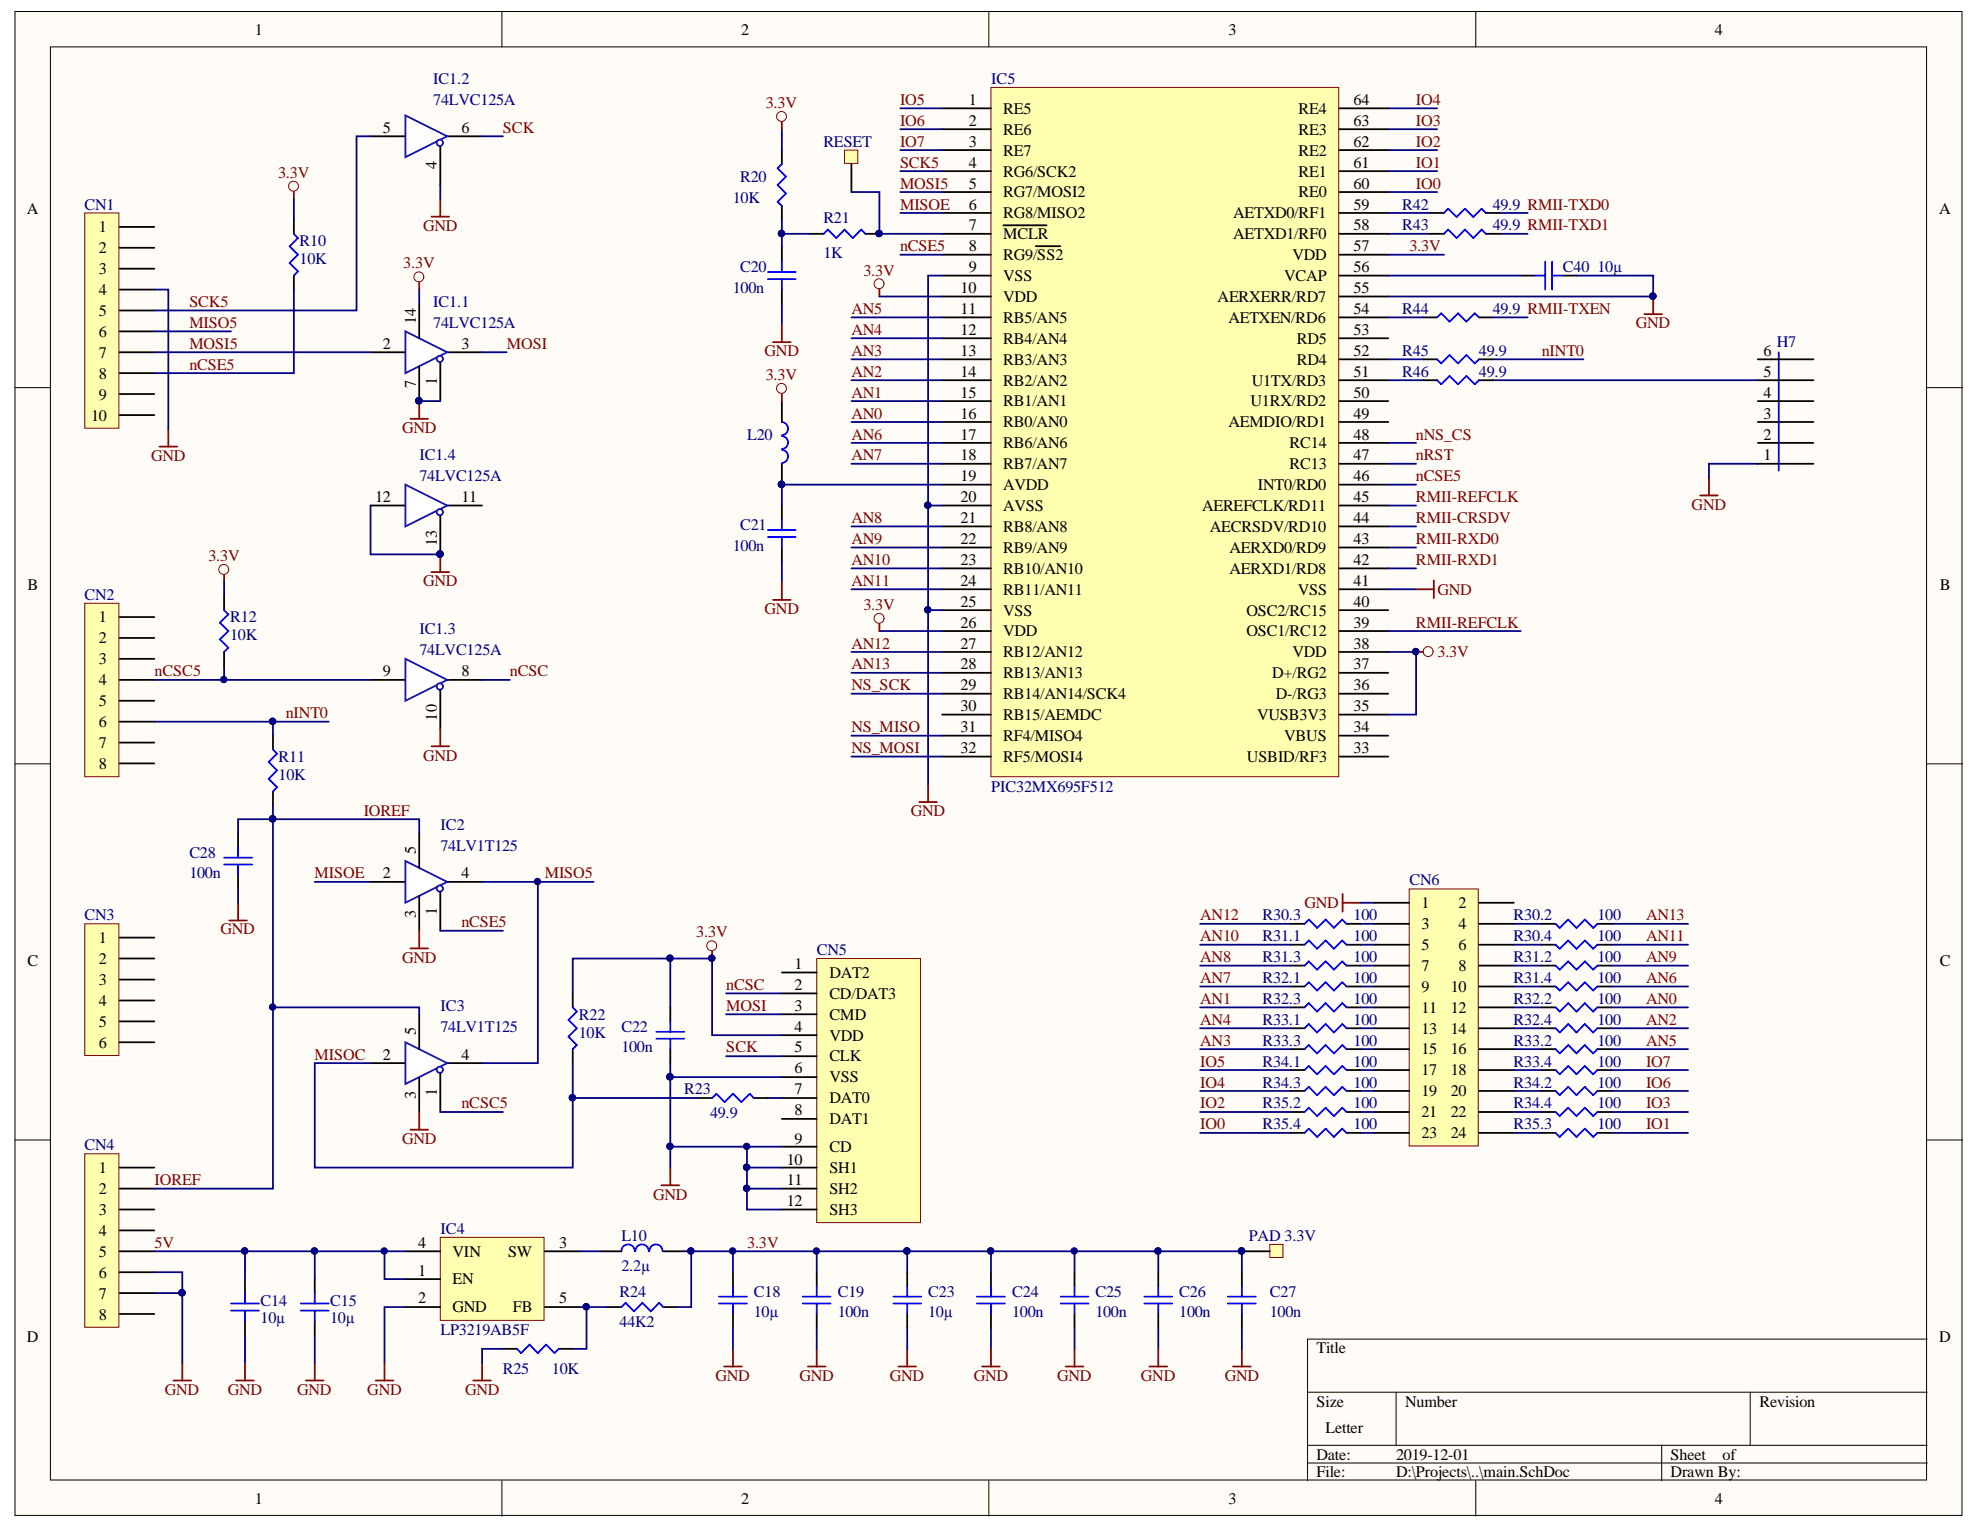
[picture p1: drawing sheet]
<svg xmlns="http://www.w3.org/2000/svg" width="279mm" height="216mm" viewBox="0 0 279 216" stroke-linecap="round" stroke-linejoin="round" font-family="sans-serif">
<defs><g id="words">
<g font-size="2.3">
<text x="35.9" y="4.9">1</text>
<text x="104.6" y="4.9">2</text>
<text x="173.3" y="4.9">3</text>
<text x="242" y="4.9">4</text>
<text x="136.7" y="14.8">1</text>
<text x="136.7" y="17.8">2</text>
<text x="141.5" y="16.1">RE5</text>
<text x="183.2" y="16.1">RE4</text>
<text x="191" y="17.8">63</text>
<text x="191" y="14.8">64</text>
<text x="54" y="18.8">5</text>
<text x="61.6" y="23.8" transform="rotate(-90 61.6 23.8)">4</text>
<text x="65.1" y="18.8">6</text>
<text x="136.7" y="20.7">3</text>
<text x="136.7" y="23.7">4</text>
<text x="141.5" y="19">RE6</text>
<text x="141.5" y="22">RE7</text>
<text x="183.2" y="22">RE2</text>
<text x="183.2" y="19">RE3</text>
<text x="191" y="23.7">61</text>
<text x="191" y="20.7">62</text>
<text x="136.7" y="26.6">5</text>
<text x="136.7" y="29.6">6</text>
<text x="141.5" y="24.9">RG6/SCK2</text>
<text x="141.5" y="27.8">RG7/MOSI2</text>
<text x="183.2" y="27.8">RE0</text>
<text x="183.2" y="24.9">RE1</text>
<text x="191" y="29.6">59</text>
<text x="191" y="26.6">60</text>
<text x="3.8" y="30.2">A</text>
<text x="14" y="32.8">1</text>
<text x="14" y="35.8">2</text>
<text x="136.7" y="32.5">7</text>
<text x="136.7" y="35.4">8</text>
<text x="141.5" y="30.8">RG8/MISO2</text>
<text x="141.5" y="33.7">MCLR</text>
<text x="174" y="33.7">AETXD1/RF0</text>
<text x="174" y="30.8">AETXD0/RF1</text>
<text x="191" y="35.4">57</text>
<text x="191" y="32.5">58</text>
<text x="273.6" y="30.2">A</text>
<text x="14" y="38.6">3</text>
<text x="14" y="41.6">4</text>
<text x="135.5" y="41.3">10</text>
<text x="136.7" y="38.4">9</text>
<text x="141.5" y="36.7">RG9/SS2</text>
<text x="141.5" y="39.6">VSS</text>
<text x="181.2" y="39.6">VCAP</text>
<text x="182.4" y="36.7">VDD</text>
<text x="191" y="41.3">55</text>
<text x="191" y="38.4">56</text>
<text x="14" y="44.6">5</text>
<text x="14" y="47.5">6</text>
<text x="58.7" y="45.7" transform="rotate(-90 58.7 45.7)">14</text>
<text x="135.5" y="44.3">11</text>
<text x="135.5" y="47.3">12</text>
<text x="141.5" y="42.6">VDD</text>
<text x="141.5" y="45.6">RB5/AN5</text>
<text x="171.8" y="42.6">AERXERR/RD7</text>
<text x="173.3" y="45.6">AETXEN/RD6</text>
<text x="191" y="47.3">53</text>
<text x="191" y="44.3">54</text>
<text x="14" y="50.5">7</text>
<text x="14" y="53.4">8</text>
<text x="54" y="49.2">2</text>
<text x="65.1" y="49.2">3</text>
<text x="135.5" y="50.2">13</text>
<text x="135.5" y="53.2">14</text>
<text x="141.5" y="48.5">RB4/AN4</text>
<text x="141.5" y="51.5">RB3/AN3</text>
<text x="183" y="51.5">RD4</text>
<text x="183" y="48.5">RD5</text>
<text x="191" y="53.2">51</text>
<text x="191" y="50.2">52</text>
<text x="248.9" y="53.2">5</text>
<text x="248.9" y="50.2">6</text>
<text x="12.9" y="59.3">10</text>
<text x="14" y="56.4">9</text>
<text x="58.7" y="54.8" transform="rotate(-90 58.7 54.8)">7</text>
<text x="61.6" y="54.3" transform="rotate(-90 61.6 54.3)">1</text>
<text x="135.5" y="56.1">15</text>
<text x="135.5" y="59.1">16</text>
<text x="141.5" y="54.4">RB2/AN2</text>
<text x="141.5" y="57.3">RB1/AN1</text>
<text x="176.5" y="57.3">U1RX/RD2</text>
<text x="176.6" y="54.4">U1TX/RD3</text>
<text x="191" y="59.1">49</text>
<text x="191" y="56.1">50</text>
<text x="248.9" y="59.1">3</text>
<text x="248.9" y="56.1">4</text>
<text x="135.5" y="62">17</text>
<text x="135.5" y="64.9">18</text>
<text x="141.5" y="60.3">RB0/AN0</text>
<text x="141.5" y="63.2">RB6/AN6</text>
<text x="173.3" y="60.3">AEMDIO/RD1</text>
<text x="182" y="63.2">RC14</text>
<text x="191" y="64.9">47</text>
<text x="191" y="62">48</text>
<text x="248.9" y="64.9">1</text>
<text x="248.9" y="62">2</text>
<text x="52.9" y="70.8">12</text>
<text x="65.1" y="70.8">11</text>
<text x="135.5" y="67.9">19</text>
<text x="135.5" y="70.8">20</text>
<text x="141.5" y="66.2">RB7/AN7</text>
<text x="141.5" y="69.1">AVDD</text>
<text x="177.5" y="69.1">INT0/RD0</text>
<text x="182" y="66.2">RC13</text>
<text x="191" y="70.8">45</text>
<text x="191" y="67.9">46</text>
<text x="61.6" y="77.1" transform="rotate(-90 61.6 77.1)">13</text>
<text x="135.5" y="73.8">21</text>
<text x="135.5" y="76.8">22</text>
<text x="141.5" y="72.1">AVSS</text>
<text x="141.5" y="75.1">RB8/AN8</text>
<text x="169.6" y="72.1">AEREFCLK/RD11</text>
<text x="170.7" y="75.1">AECRSDV/RD10</text>
<text x="191" y="76.8">43</text>
<text x="191" y="73.8">44</text>
<text x="3.9" y="83.3">B</text>
<text x="135.5" y="79.7">23</text>
<text x="135.5" y="82.7">24</text>
<text x="141.5" y="78">RB9/AN9</text>
<text x="141.5" y="81">RB10/AN10</text>
<text x="141.5" y="83.9">RB11/AN11</text>
<text x="173.5" y="81">AERXD1/RD8</text>
<text x="173.5" y="78">AERXD0/RD9</text>
<text x="183.2" y="83.9">VSS</text>
<text x="191" y="82.7">41</text>
<text x="191" y="79.7">42</text>
<text x="273.7" y="83.3">B</text>
<text x="14" y="87.8">1</text>
<text x="135.5" y="85.6">25</text>
<text x="135.5" y="88.6">26</text>
<text x="141.5" y="86.9">VSS</text>
<text x="141.5" y="89.8">VDD</text>
<text x="175.9" y="89.8">OSC1/RC12</text>
<text x="175.9" y="86.9">OSC2/RC15</text>
<text x="191" y="88.6">39</text>
<text x="191" y="85.6">40</text>
<text x="14" y="90.8">2</text>
<text x="14" y="93.7">3</text>
<text x="54" y="95.4">9</text>
<text x="65.1" y="95.4">8</text>
<text x="135.5" y="91.5">27</text>
<text x="135.5" y="94.4">28</text>
<text x="141.5" y="92.7">RB12/AN12</text>
<text x="141.5" y="95.7">RB13/AN13</text>
<text x="179.5" y="95.7">D+/RG2</text>
<text x="182.4" y="92.7">VDD</text>
<text x="191" y="94.4">37</text>
<text x="191" y="91.5">38</text>
<text x="14" y="96.7">4</text>
<text x="14" y="99.7">5</text>
<text x="61.6" y="101.7" transform="rotate(-90 61.6 101.7)">10</text>
<text x="135.5" y="97.4">29</text>
<text x="135.5" y="100.3">30</text>
<text x="141.5" y="98.6">RB14/AN14/SCK4</text>
<text x="141.5" y="101.6">RB15/AEMDC</text>
<text x="177.4" y="101.6">VUSB3V3</text>
<text x="180" y="98.6">D-/RG3</text>
<text x="191" y="100.3">35</text>
<text x="191" y="97.4">36</text>
<text x="14" y="102.6">6</text>
<text x="14" y="105.6">7</text>
<text x="135.5" y="103.3">31</text>
<text x="135.5" y="106.3">32</text>
<text x="141.5" y="104.6">RF4/MISO4</text>
<text x="141.5" y="107.5">RF5/MOSI4</text>
<text x="176" y="107.5">USBID/RF3</text>
<text x="181.2" y="104.6">VBUS</text>
<text x="191" y="106.3">33</text>
<text x="191" y="103.3">34</text>
<text x="14" y="108.5">8</text>
<text x="54" y="123.9">2</text>
<text x="58.7" y="120.5" transform="rotate(-90 58.7 120.5)">5</text>
<text x="65.1" y="123.9">4</text>
<text x="58.7" y="129.6" transform="rotate(-90 58.7 129.6)">3</text>
<text x="61.6" y="129.1" transform="rotate(-90 61.6 129.1)">1</text>
<text x="200.6" y="128.1">1</text>
<text x="200.6" y="131.1">3</text>
<text x="205.8" y="128.1">2</text>
<text x="205.8" y="131.1">4</text>
<text x="3.9" y="136.3">C</text>
<text x="14" y="133.1">1</text>
<text x="14" y="136">2</text>
<text x="112.1" y="136.8">1</text>
<text x="200.6" y="134.1">5</text>
<text x="200.6" y="137">7</text>
<text x="205.8" y="134.1">6</text>
<text x="205.8" y="137">8</text>
<text x="273.7" y="136.3">C</text>
<text x="14" y="139">3</text>
<text x="14" y="141.9">4</text>
<text x="112.1" y="139.7">2</text>
<text x="112.1" y="142.7">3</text>
<text x="117" y="138">DAT2</text>
<text x="117" y="140.9">CD/DAT3</text>
<text x="117" y="143.9">CMD</text>
<text x="200.6" y="140">9</text>
<text x="200.6" y="142.9">11</text>
<text x="204.7" y="140">10</text>
<text x="204.7" y="142.9">12</text>
<text x="14" y="144.9">5</text>
<text x="14" y="147.8">6</text>
<text x="54" y="149.5">2</text>
<text x="58.7" y="146.1" transform="rotate(-90 58.7 146.1)">5</text>
<text x="65.1" y="149.5">4</text>
<text x="112.1" y="145.6">4</text>
<text x="112.1" y="148.5">5</text>
<text x="117" y="146.8">VDD</text>
<text x="117" y="149.8">CLK</text>
<text x="200.6" y="145.9">13</text>
<text x="200.6" y="148.8">15</text>
<text x="204.7" y="145.9">14</text>
<text x="204.7" y="148.8">16</text>
<text x="58.7" y="155.1" transform="rotate(-90 58.7 155.1)">3</text>
<text x="61.6" y="154.6" transform="rotate(-90 61.6 154.6)">1</text>
<text x="112.1" y="151.5">6</text>
<text x="112.1" y="154.4">7</text>
<text x="117" y="152.7">VSS</text>
<text x="117" y="155.7">DAT0</text>
<text x="200.6" y="151.7">17</text>
<text x="200.6" y="154.7">19</text>
<text x="204.7" y="151.7">18</text>
<text x="204.7" y="154.7">20</text>
<text x="112.1" y="157.4">8</text>
<text x="112.1" y="161.4">9</text>
<text x="117" y="158.7">DAT1</text>
<text x="200.6" y="157.6">21</text>
<text x="200.6" y="160.6">23</text>
<text x="204.7" y="157.6">22</text>
<text x="204.7" y="160.6">24</text>
<text x="14" y="165.5">1</text>
<text x="111" y="164.3">10</text>
<text x="111" y="167.2">11</text>
<text x="117" y="162.5">CD</text>
<text x="117" y="165.5">SH1</text>
<text x="14" y="168.5">2</text>
<text x="14" y="171.4">3</text>
<text x="111" y="170.2">12</text>
<text x="117" y="168.5">SH2</text>
<text x="117" y="171.4">SH3</text>
<text x="14" y="174.4">4</text>
<text x="14" y="177.3">5</text>
<text x="59" y="176.1">4</text>
<text x="63.8" y="177.3">VIN</text>
<text x="71.7" y="177.3">SW</text>
<text x="78.9" y="176.1">3</text>
<text x="14" y="180.3">6</text>
<text x="14" y="183.3">7</text>
<text x="59" y="183.9">2</text>
<text x="59" y="180">1</text>
<text x="63.8" y="185.2">GND</text>
<text x="63.8" y="181.2">EN</text>
<text x="72.4" y="185.2">FB</text>
<text x="78.9" y="183.9">5</text>
<text x="3.8" y="189.4">D</text>
<text x="14" y="186.2">8</text>
<text x="185.8" y="191">Title</text>
<text x="273.6" y="189.4">D</text>
<text x="185.8" y="198.5">Size</text>
<text x="187" y="202.2">Letter</text>
<text x="198.3" y="198.5">Number</text>
<text x="248.3" y="198.5">Revision</text>
<text x="185.8" y="206">Date:</text>
<text x="185.8" y="208.4">File:</text>
<text x="197" y="206">2019-12-01</text>
<text x="197" y="208.4">D:\Projects\..\main.SchDoc</text>
<text x="235.7" y="206">Sheet</text>
<text x="235.7" y="208.4">Drawn By:</text>
<text x="243.1" y="206">of</text>
<text x="35.9" y="212.2">1</text>
<text x="104.6" y="212.2">2</text>
<text x="173.3" y="212.2">3</text>
<text x="242" y="212.2">4</text>
</g>
<g font-size="2.3" fill="#000080">
<text x="61.1" y="11.8">IC1.2</text>
<text x="139.9" y="11.8">IC5</text>
<text x="61.1" y="14.8">74LVC125A</text>
<text x="116.2" y="20.7">RESET</text>
<text x="11.9" y="29.6">CN1</text>
<text x="103.4" y="28.6">10K</text>
<text x="104.4" y="25.6">R20</text>
<text x="197.9" y="29.6">R42</text>
<text x="210.6" y="29.6">49.9 RMII-TXD0</text>
<text x="42.3" y="34.7">R10</text>
<text x="116.2" y="31.5">R21</text>
<text x="197.9" y="32.5">R43</text>
<text x="210.6" y="32.5">49.9 RMII-TXD1</text>
<text x="42.3" y="37.3">10K</text>
<text x="103.4" y="41.3">100n</text>
<text x="104.4" y="38.4">C20</text>
<text x="116.2" y="36.4">1K</text>
<text x="220.5" y="38.4">C40</text>
<text x="225.4" y="38.4">10µ</text>
<text x="61.1" y="43.3">IC1.1</text>
<text x="61.1" y="46.2">74LVC125A</text>
<text x="197.9" y="44.3">R44</text>
<text x="210.6" y="44.3">49.9 RMII-TXEN</text>
<text x="197.9" y="53.2">R46</text>
<text x="197.9" y="50.2">R45</text>
<text x="208.7" y="53.2">49.9</text>
<text x="208.7" y="50.2">49.9</text>
<text x="250.7" y="48.9">H7</text>
<text x="59.2" y="64.9">IC1.4</text>
<text x="105.4" y="62">L20</text>
<text x="59.2" y="67.9">74LVC125A</text>
<text x="103.4" y="77.8">100n</text>
<text x="104.4" y="74.8">C21</text>
<text x="11.9" y="84.6">CN2</text>
<text x="32.5" y="87.8">R12</text>
<text x="59.2" y="89.5">IC1.3</text>
<text x="32.5" y="90.4">10K</text>
<text x="59.2" y="92.5">74LVC125A</text>
<text x="39.3" y="107.5">R11</text>
<text x="39.3" y="110.1">10K</text>
<text x="139.9" y="111.7">PIC32MX695F512</text>
<text x="62.2" y="117.1">IC2</text>
<text x="26.7" y="121">C28</text>
<text x="26.7" y="123.9">100n</text>
<text x="62.2" y="120">74LV1T125</text>
<text x="198.9" y="124.9">CN6</text>
<text x="11.9" y="129.8">CN3</text>
<text x="178.2" y="129.8">R30.3</text>
<text x="191" y="129.8">100</text>
<text x="213.6" y="129.8">R30.2</text>
<text x="225.4" y="129.8">100</text>
<text x="115.3" y="134.7">CN5</text>
<text x="178.2" y="132.8">R31.1</text>
<text x="178.2" y="135.8">R31.3</text>
<text x="191" y="132.8">100</text>
<text x="191" y="135.8">100</text>
<text x="213.6" y="132.8">R30.4</text>
<text x="213.6" y="135.8">R31.2</text>
<text x="225.4" y="132.8">100</text>
<text x="225.4" y="135.8">100</text>
<text x="62.2" y="142.7">IC3</text>
<text x="81.7" y="144">R22</text>
<text x="178.2" y="138.7">R32.1</text>
<text x="178.2" y="141.7">R32.3</text>
<text x="191" y="138.7">100</text>
<text x="191" y="141.7">100</text>
<text x="213.6" y="138.7">R31.4</text>
<text x="213.6" y="141.7">R32.2</text>
<text x="225.4" y="138.7">100</text>
<text x="225.4" y="141.7">100</text>
<text x="62.2" y="145.6">74LV1T125</text>
<text x="81.7" y="146.4">10K</text>
<text x="87.7" y="145.6">C22</text>
<text x="87.7" y="148.5">100n</text>
<text x="178.2" y="144.6">R33.1</text>
<text x="178.2" y="147.6">R33.3</text>
<text x="191" y="144.6">100</text>
<text x="191" y="147.6">100</text>
<text x="213.6" y="144.6">R32.4</text>
<text x="213.6" y="147.6">R33.2</text>
<text x="225.4" y="144.6">100</text>
<text x="225.4" y="147.6">100</text>
<text x="96.6" y="154.4">R23</text>
<text x="178.2" y="150.5">R34.1</text>
<text x="178.2" y="153.5">R34.3</text>
<text x="191" y="150.5">100</text>
<text x="191" y="153.5">100</text>
<text x="213.6" y="150.5">R33.4</text>
<text x="213.6" y="153.5">R34.2</text>
<text x="225.4" y="150.5">100</text>
<text x="225.4" y="153.5">100</text>
<text x="100.2" y="157.8">49.9</text>
<text x="178.2" y="156.4">R35.2</text>
<text x="178.2" y="159.3">R35.4</text>
<text x="191" y="156.4">100</text>
<text x="191" y="159.3">100</text>
<text x="213.6" y="156.4">R34.4</text>
<text x="213.6" y="159.3">R35.3</text>
<text x="225.4" y="156.4">100</text>
<text x="225.4" y="159.3">100</text>
<text x="11.9" y="162.3">CN4</text>
<text x="62.2" y="174.1">IC4</text>
<text x="87.7" y="175.1">L10</text>
<text x="87.7" y="179.4">2.2µ</text>
<text x="176.2" y="175.1">PAD 3.3V</text>
<text x="36.8" y="184.3">C14</text>
<text x="46.6" y="184.3">C15</text>
<text x="87.4" y="183.1">R24</text>
<text x="106.4" y="183">C18</text>
<text x="106.4" y="185.9">10µ</text>
<text x="118.2" y="183">C19</text>
<text x="118.2" y="185.9">100n</text>
<text x="131" y="183">C23</text>
<text x="131" y="185.9">10µ</text>
<text x="142.8" y="183">C24</text>
<text x="142.8" y="185.9">100n</text>
<text x="154.6" y="183">C25</text>
<text x="154.6" y="185.9">100n</text>
<text x="166.4" y="183">C26</text>
<text x="166.4" y="185.9">100n</text>
<text x="179.2" y="183">C27</text>
<text x="179.2" y="185.9">100n</text>
<text x="36.8" y="186.7">10µ</text>
<text x="46.6" y="186.7">10µ</text>
<text x="62.2" y="188.4">LP3219AB5F</text>
<text x="87.4" y="187.3">44K2</text>
<text x="70.9" y="193.8">R25</text>
<text x="77.9" y="193.8">10K</text>
</g>
<g font-size="2.3" fill="#800000">
<text x="108.1" y="15.2">3.3V</text>
<text x="127" y="14.8">IO5</text>
<text x="127" y="17.8">IO6</text>
<text x="199.8" y="17.8">IO3</text>
<text x="199.8" y="14.8">IO4</text>
<text x="70.9" y="18.8">SCK</text>
<text x="127" y="23.7">SCK5</text>
<text x="127" y="20.7">IO7</text>
<text x="199.8" y="23.7">IO1</text>
<text x="199.8" y="20.7">IO2</text>
<text x="39.2" y="25.1">3.3V</text>
<text x="127" y="26.6">MOSI5</text>
<text x="127" y="29.6">MISOE</text>
<text x="199.8" y="26.6">IO0</text>
<text x="59.7" y="32.5">GND</text>
<text x="127" y="35.4">nCSE5</text>
<text x="198.9" y="35.4">3.3V</text>
<text x="56.9" y="37.9">3.3V</text>
<text x="121.8" y="38.9">3.3V</text>
<text x="26.7" y="43.3">SCK5</text>
<text x="26.7" y="46.2">MISO5</text>
<text x="120.2" y="47.3">AN4</text>
<text x="120.2" y="44.3">AN5</text>
<text x="230.8" y="46.3">GND</text>
<text x="26.7" y="49.2">MOSI5</text>
<text x="26.7" y="52.2">nCSE5</text>
<text x="71.5" y="49.2">MOSI</text>
<text x="107.9" y="50.3">GND</text>
<text x="108.1" y="53.6">3.3V</text>
<text x="120.2" y="53.2">AN2</text>
<text x="120.2" y="50.2">AN3</text>
<text x="217.6" y="50.2">nINT0</text>
<text x="120.2" y="59.1">AN0</text>
<text x="120.2" y="56.1">AN1</text>
<text x="21.3" y="65">GND</text>
<text x="56.7" y="61.1">GND</text>
<text x="120.2" y="62">AN6</text>
<text x="120.2" y="64.9">AN7</text>
<text x="199.8" y="64.9">nRST</text>
<text x="199.8" y="62">nNS_CS</text>
<text x="199.8" y="70.8">RMII-REFCLK</text>
<text x="199.8" y="67.9">nCSE5</text>
<text x="238.7" y="71.9">GND</text>
<text x="120.2" y="73.8">AN8</text>
<text x="120.2" y="76.8">AN9</text>
<text x="199.8" y="76.8">RMII-RXD0</text>
<text x="199.8" y="73.8">RMII-CRSDV</text>
<text x="29.4" y="79.2">3.3V</text>
<text x="59.7" y="82.8">GND</text>
<text x="120.2" y="79.7">AN10</text>
<text x="120.2" y="82.7">AN11</text>
<text x="199.8" y="79.7">RMII-RXD1</text>
<text x="202.9" y="83.9">GND</text>
<text x="107.9" y="86.6">GND</text>
<text x="121.8" y="86.1">3.3V</text>
<text x="199.8" y="88.6">RMII-REFCLK</text>
<text x="21.8" y="95.4">nCSC5</text>
<text x="72" y="95.4">nCSC</text>
<text x="120.2" y="91.5">AN12</text>
<text x="120.2" y="94.4">AN13</text>
<text x="202.9" y="92.7">3.3V</text>
<text x="40.3" y="101.4">nINT0</text>
<text x="120.2" y="97.4">NS_SCK</text>
<text x="59.7" y="107.4">GND</text>
<text x="120.2" y="103.3">NS_MISO</text>
<text x="120.2" y="106.3">NS_MOSI</text>
<text x="51.3" y="115.1">IOREF</text>
<text x="128.5" y="115.2">GND</text>
<text x="44.4" y="123.9">MISOE</text>
<text x="76.9" y="123.9">MISO5</text>
<text x="31.1" y="131.9">GND</text>
<text x="65.1" y="130.9">nCSE5</text>
<text x="169.4" y="129.8">AN12</text>
<text x="184.1" y="128.1">GND</text>
<text x="232.3" y="129.8">AN13</text>
<text x="56.7" y="135.8">GND</text>
<text x="98.3" y="132.3">3.3V</text>
<text x="169.4" y="135.8">AN8</text>
<text x="169.4" y="132.8">AN10</text>
<text x="232.3" y="135.8">AN9</text>
<text x="232.3" y="132.8">AN11</text>
<text x="102.5" y="142.7">MOSI</text>
<text x="102.5" y="139.7">nCSC</text>
<text x="169.4" y="138.7">AN7</text>
<text x="169.4" y="141.7">AN1</text>
<text x="232.3" y="141.7">AN0</text>
<text x="232.3" y="138.7">AN6</text>
<text x="44.4" y="149.5">MISOC</text>
<text x="102.5" y="148.5">SCK</text>
<text x="169.4" y="147.6">AN3</text>
<text x="169.4" y="144.6">AN4</text>
<text x="232.3" y="144.6">AN2</text>
<text x="232.3" y="147.6">AN5</text>
<text x="169.4" y="153.5">IO4</text>
<text x="169.4" y="150.5">IO5</text>
<text x="232.3" y="153.5">IO6</text>
<text x="232.3" y="150.5">IO7</text>
<text x="56.7" y="161.5">GND</text>
<text x="65.1" y="156.4">nCSC5</text>
<text x="169.4" y="159.3">IO0</text>
<text x="169.4" y="156.4">IO2</text>
<text x="232.3" y="159.3">IO1</text>
<text x="232.3" y="156.4">IO3</text>
<text x="21.8" y="167.2">IOREF</text>
<text x="92.2" y="169.3">GND</text>
<text x="21.8" y="176.1">5V</text>
<text x="105.4" y="176.1">3.3V</text>
<text x="23.3" y="196.8">GND</text>
<text x="32.1" y="196.8">GND</text>
<text x="41.9" y="196.8">GND</text>
<text x="51.8" y="196.8">GND</text>
<text x="65.6" y="196.8">GND</text>
<text x="101" y="194.8">GND</text>
<text x="112.8" y="194.8">GND</text>
<text x="125.6" y="194.8">GND</text>
<text x="137.4" y="194.8">GND</text>
<text x="149.2" y="194.8">GND</text>
<text x="161" y="194.8">GND</text>
<text x="172.8" y="194.8">GND</text>
</g>
</g></defs>
<g fill="#fffcf8" stroke="#000" stroke-width=".14">
<path d="M2.1 1.6h274.8v212.2h-274.8z"/>
<path d="M7.1 6.6h264.8v202.2h-264.8z"/>
</g>
<g fill="none" stroke="#000" stroke-width=".14">
<path d="M70.8 1.6v5M139.5 1.6v5M208.2 1.6v5M2.1 54.7h5M272 54.7h5M2.1 107.8h5M272 107.8h5M2.1 160.9h5M272 160.9h5M184.5 196.5h87.5M197 196.5v7.5M247 196.5v7.5"/>
<path d="M272 189h-87.5v19.9M70.8 208.9v5M139.5 208.9v5M184.5 204h87.5M184.5 206.4h87.5M208.2 208.9v5M234.5 204v4.9"/>
</g>
<path d="M139.8 12.3h49.1v97.3h-49.1z" fill="#ffffb0" stroke="#800000" stroke-width=".14"/>
<g fill="none" stroke="#000" stroke-width=".25">
<path d="M132.9 15.3h6.9M132.9 18.2h6.9M189 15.3h6.9M189 18.2h6.9M132.9 21.2h6.9M132.9 24.2h6.9M132.9 27.1h6.9M132.9 30h6.9M132.9 33h6.9M132.9 35.9h6.9M132.9 38.9h6.9M141.6 31.8h6.1"/>
<path d="M146.2 34.7h3.4M189 21.2h6.9M189 24.2h6.9M189 27.1h6.9M189 30h6.9M189 33h6.9M189 35.9h6.9M189 38.9h6.9M132.9 41.8h6.9M132.9 44.8h6.9M132.9 47.7h6.9M132.9 50.7h6.9"/>
<path d="M132.9 53.7h6.9M132.9 56.6h6.9M132.9 59.5h6.9M189 41.8h6.9M189 44.8h6.9M189 47.7h6.9M189 50.7h6.9M189 53.7h6.9M189 56.6h6.9M189 59.5h6.9M132.9 62.5h6.9M132.9 65.4h6.9"/>
<path d="M132.9 68.4h6.9M132.9 71.3h6.9M132.9 74.3h6.9M132.9 77.3h6.9M189 62.5h6.9M189 65.4h6.9M189 68.4h6.9M189 71.3h6.9M189 74.3h6.9M189 77.3h6.9M132.9 80.2h6.9M132.9 83.2h6.9"/>
<path d="M132.9 86.1h6.9M132.9 89h6.9M132.9 92h6.9M132.9 94.9h6.9M132.9 97.9h6.9M189 80.2h6.9M189 83.2h6.9M189 86.1h6.9M189 89h6.9M189 92h6.9M189 94.9h6.9M189 97.9h6.9"/>
<path d="M132.9 100.8h6.9M132.9 103.8h6.9M132.9 106.8h6.9M189 100.8h6.9M189 103.8h6.9M189 106.8h6.9M128 179.5v2M128 185.4v2"/>
</g>
<path d="M126.1 183h3.9M126.1 183.9h3.9M128 181.5v1.5M128 183.9v1.5" fill="none" stroke="#00f" stroke-width=".25"/>
<path d="M12 130.4h4.8v18.5h-4.8z" fill="#ffffb0" stroke="#800000" stroke-width=".14"/>
<path d="M16.9 132.3h4.9M16.9 135.3h4.9M16.9 138.2h4.9M16.9 141.2h4.9M16.9 144.1h4.9M16.9 147.1h4.9" fill="none" stroke="#000" stroke-width=".25"/>
<path d="M12 85.1h4.8v24.5h-4.8z" fill="#ffffb0" stroke="#800000" stroke-width=".14"/>
<path d="M16.9 87.1h4.9M16.9 90h4.9M16.9 93h4.9M16.9 95.9h4.9M16.9 98.9h4.9M16.9 101.8h4.9M16.9 104.8h4.9M16.9 107.7h4.9" fill="none" stroke="#000" stroke-width=".25"/>
<path d="M12 162.8h4.8v24.5h-4.8z" fill="#ffffb0" stroke="#800000" stroke-width=".14"/>
<path d="M16.9 164.8h4.9M16.9 167.7h4.9M16.9 170.7h4.9M16.9 173.6h4.9M16.9 176.6h4.9M16.9 179.5h4.9M16.9 182.5h4.9M16.9 185.4h4.9" fill="none" stroke="#000" stroke-width=".25"/>
<path d="M12 30h4.8v30.4h-4.8z" fill="#ffffb0" stroke="#800000" stroke-width=".14"/>
<path d="M52.3 19.2h4.9M63.1 19.2h4.9M16.9 32h4.9M16.9 35h4.9M16.9 37.9h4.9M16.9 40.9h4.9M16.9 43.8h4.9M16.9 46.8h4.9M16.9 49.7h4.9M16.9 52.7h4.9M16.9 55.6h4.9M16.9 58.6h4.9" fill="none" stroke="#000" stroke-width=".25"/>
<path d="M60.9 30.6h2.5M62.1 28.1v2.5M24.5 194.8h2.5M25.7 192.3v2.5M33.3 194.8h2.5M34.6 192.3v2.5M43.2 194.8h2.5M44.4 192.3v2.5M126.8 192.8h2.5M128 190.3v2.5" fill="none" stroke="#800000" stroke-width=".25"/>
<path d="M34.6 188.4v3.9M44.4 188.4v3.9M128 187.4v2.9" fill="none" stroke="#000080" stroke-width=".25"/>
<path d="M57.2 16.3l5.9 2.9-5.9 3z" fill="#fff" stroke="#0000bf" stroke-width=".25"/>
<circle cx="62.1" cy="20.2" r=".44" fill="#fff" stroke="#0000bf" stroke-width=".25"/>
<path d="M62.1 20.7v5.4M52.3 49.7h4.9M63.1 49.7h4.9" fill="none" stroke="#000" stroke-width=".25"/>
<path d="M57.2 46.8l5.9 2.9-5.9 3z" fill="#fff" stroke="#0000bf" stroke-width=".25"/>
<circle cx="62.1" cy="50.6" r=".44" fill="#fff" stroke="#0000bf" stroke-width=".25"/>
<path d="M59.2 42.8v4.9M59.2 51.7v4.9M62.1 51.2v5.4M52.3 71.3h4.9M63.1 71.3h4.9" fill="none" stroke="#000" stroke-width=".25"/>
<circle cx="59.1" cy="56.6" r=".45" fill="#000080" stroke="#000080" stroke-width=".14"/>
<circle cx="59.1" cy="39.1" r=".7" fill="none" stroke="#800000" stroke-width=".14"/>
<path d="M59.2 39.9v1M57.9 59.1h2.5M59.2 56.6v2.5M22.5 63h2.5M23.8 60.5v2.5" fill="none" stroke="#800000" stroke-width=".25"/>
<path d="M68 19.2h3M68 49.7h3.5" fill="none" stroke="#000080" stroke-width=".25"/>
<path d="M57.2 68.4l5.9 2.9-5.9 3z" fill="#fff" stroke="#0000bf" stroke-width=".25"/>
<circle cx="62.1" cy="72.3" r=".44" fill="#fff" stroke="#0000bf" stroke-width=".25"/>
<path d="M62.1 72.8v5.4M52.3 95.9h4.9M63.1 95.9h4.9" fill="none" stroke="#000" stroke-width=".25"/>
<circle cx="62.1" cy="78.2" r=".45" fill="#000080" stroke="#000080" stroke-width=".14"/>
<path d="M62.1 78.2v2.5M60.9 80.7h2.5" fill="none" stroke="#800000" stroke-width=".25"/>
<path d="M57.2 93l5.9 2.9-5.9 3z" fill="#fff" stroke="#0000bf" stroke-width=".25"/>
<circle cx="62.1" cy="96.9" r=".44" fill="#fff" stroke="#0000bf" stroke-width=".25"/>
<path d="M110.3 21.2v2M110.3 29v2M110.3 35v1.9M214.6 38.9h2M220.5 38.9h2M110.3 40.9v1.9M62.1 97.4v5.4" fill="none" stroke="#000" stroke-width=".25"/>
<g fill="none" stroke="#800000" stroke-width=".25">
<path d="M110.3 17.2v1M109.1 48.3h2.5M110.3 45.8v2.5M124.1 40.8v1M124.1 88v1M199.8 83.2h2.5M199.8 92h1M202.3 81.9v2.5M60.9 105.3h2.5M62.1 102.8v2.5M129.7 113.2h2.5M131 110.7v2.5"/>
<path d="M189.5 126.1v2.5M189.5 127.4h2.5"/>
</g>
<g fill="none" stroke="#000080" stroke-width=".25">
<path d="M110.3 18.2v3M127 18.2h5.9M127 15.3h5.9M195.9 18.2h6.9M195.9 15.3h6.9M110.3 33v2M127 21.2h5.9M127 24.2h5.9M127 27.1h5.9M127 30h5.9M127 35.9h5.9M132.9 38.9h-1.9v32.4"/>
<path d="M195.9 21.2h6.9M195.9 24.2h6.9M195.9 27.1h6.9M195.9 30h5.9M195.9 38.9h18.7M195.9 33h5.9M211.6 30h4M211.6 33h4M222.5 38.9h10.8v2.9M110.3 42.8v3M120.1 44.8h12.8M120.1 47.7h12.8"/>
<path d="M120.1 50.7h12.8M120.1 53.7h12.8M120.1 56.6h12.8M120.1 59.5h12.8M124.1 41.8h8.8M195.9 53.7h4.9M120.1 62.5h12.8M120.1 65.4h12.8M120.1 74.3h12.8M120.1 77.3h12.8M132.9 71.3h-1.9v14.8M195.9 65.4h3.9"/>
<path d="M195.9 74.3h3.9M195.9 77.3h3.9M195.9 71.3h3.9M195.9 68.4h3.9M68 95.9h3.9M120.1 80.2h12.8M120.1 83.2h12.8M120.1 92h12.8M120.1 94.9h12.8M120.1 97.9h12.8M124.1 89h8.8M132.9 86.1h-1.9v24.6"/>
<path d="M195.9 92h3.9v8.8h-3.9M195.9 89h18.7M195.9 80.2h3.9M195.9 83.2h3.9M192 127.4h1.9M192 133.3h1.9M192 136.3h1.9M192 139.2h1.9M192 142.2h1.9M192 145.1h1.9M192 148h1.9M192 151h1.9"/>
</g>
<g fill="#000080" stroke="#000080" stroke-width=".14">
<circle cx="130.9" cy="71.3" r=".45"/>
<circle cx="130.9" cy="86.1" r=".45"/>
<circle cx="199.8" cy="91.9" r=".45"/>
<circle cx="233.2" cy="41.8" r=".45"/>
<circle cx="110.3" cy="32.9" r=".45"/>
</g>
<g fill="none" stroke="#800000" stroke-width=".14">
<circle cx="110.3" cy="16.4" r=".7"/>
<circle cx="124" cy="40" r=".7"/>
<circle cx="124" cy="87.2" r=".7"/>
<circle cx="201.5" cy="91.9" r=".7"/>
</g>
<path d="M108.4 38.4h3.9M108.4 39.4h3.9M110.3 36.9v1.5M110.3 39.4v1.5M110.3 23.2l-.6 .6 1.2 1.1-1.2 1.2 1.2 1.2-1.2 1.2 .6 .5M216.6 38.9h1.4M218 36.9v4M219 38.9h1.5M219 36.9v4" fill="none" stroke="#00f" stroke-width=".25"/>
<path d="M198.9 125.4h9.7v36.3h-9.7z" fill="#ffffb0" stroke="#800000" stroke-width=".14"/>
<g fill="none" stroke="#000" stroke-width=".25">
<path d="M41.5 31v2M41.5 38.9v2M201.8 33h2M201.8 30h2M209.7 33h1.9M209.7 30h1.9M110.3 56.6v2.9M200.8 44.8h2M208.7 44.8h1.9M248 59.5h7.9M248 56.6h7.9M248 53.7h7.9"/>
<path d="M248 50.7h7.9M110.3 65.4v3M110.3 71.3v2M110.3 77.3v1.9M248 65.4h7.9M248 62.5h7.9M33.6 117.6v1.9M38.5 103.8v2M38.5 111.7v1.9M33.6 123.5v1.9M52.3 124.4h4.9M63.1 124.4h4.9"/>
<path d="M182.1 130.4h2M182.1 133.3h2M182.1 136.3h2M182.1 139.2h2M190 130.4h2M190 133.3h2M190 136.3h2M190 139.2h2M193.9 127.4h5M193.9 130.4h5M193.9 133.3h5M193.9 136.3h5"/>
<path d="M193.9 139.2h5M208.7 127.4h4.9M208.7 130.4h4.9M208.7 133.3h4.9M208.7 136.3h4.9M208.7 139.2h4.9M217.5 130.4h2M217.5 133.3h2M217.5 136.3h2M217.5 139.2h2M225.4 130.4h2M225.4 133.3h2"/>
<path d="M225.4 136.3h2M225.4 139.2h2M182.1 142.2h2M182.1 145.1h2M182.1 148h2M182.1 151h2M182.1 153.9h2M182.1 156.9h2M182.1 159.9h2M190 142.2h2M190 145.1h2M190 148h2"/>
<path d="M190 151h2M190 153.9h2M190 156.9h2M190 159.9h2M193.9 142.2h5M193.9 145.1h5M193.9 148h5M193.9 151h5M193.9 153.9h5M193.9 156.9h5M193.9 159.9h5M208.7 142.2h4.9"/>
<path d="M208.7 145.1h4.9M208.7 148h4.9M208.7 151h4.9M208.7 153.9h4.9M208.7 156.9h4.9M208.7 159.9h4.9M217.5 142.2h2M217.5 145.1h2M217.5 148h2M217.5 151h2M217.5 153.9h2M217.5 156.9h2"/>
<path d="M217.5 159.9h2M225.4 142.2h2M225.4 145.1h2M225.4 148h2M225.4 151h2M225.4 153.9h2M225.4 156.9h2M225.4 159.9h2M115.2 179.5v2M139.8 179.5v2M151.6 179.5v2M163.4 179.5v2"/>
<path d="M175.2 179.5v2M34.6 180.5v2M34.6 186.4v2M115.2 185.4v2M139.8 185.4v2M151.6 185.4v2M163.4 185.4v2M175.2 185.4v2"/>
</g>
<g fill="none" stroke="#000080" stroke-width=".25">
<path d="M52.3 19.2h-2v24.6h-28.5M41.5 28.1v2.9M62.1 26.1v2M195.9 35.9h7.9M21.8 40.9h2v19.6M21.8 46.8h10.8M21.8 49.7h30.5M41.5 40.9v11.8h-19.7M59.2 40.9v1.9M59.2 56.6h2.9M195.9 44.8h4.9M210.6 53.7h37.4"/>
<path d="M210.6 44.8h5M52.3 71.3v6.9h9.8M110.3 79.2v3M132.9 68.4h-22.6v2.9M248 65.4h-6.8v2M21.8 95.9h30.5M31.6 94v1.9M169.3 130.4h12.8M169.3 133.3h12.8M169.3 136.3h12.8M169.3 139.2h12.8M192 130.4h1.9"/>
<path d="M213.6 130.4h3.9M213.6 133.3h3.9M213.6 136.3h3.9M213.6 139.2h3.9M227.4 130.4h10.8M227.4 133.3h10.8M227.4 136.3h10.8M227.4 139.2h10.8M169.3 153.9h12.8M169.3 156.9h12.8M169.3 159.9h12.8M169.3 142.2h12.8"/>
<path d="M169.3 145.1h12.8M169.3 148h12.8M169.3 151h12.8M192 153.9h1.9M192 156.9h1.9M192 159.9h1.9M213.6 153.9h3.9M213.6 156.9h3.9M213.6 159.9h3.9M213.6 142.2h3.9M213.6 145.1h3.9M213.6 148h3.9"/>
<path d="M213.6 151h3.9M227.4 153.9h10.8M227.4 156.9h10.8M227.4 159.9h10.8M227.4 142.2h10.8M227.4 145.1h10.8M227.4 148h10.8M227.4 151h10.8M21.8 179.5h3.9v3M21.8 176.6h12.8M139.8 176.6h-11.8v2.9M163.4 176.6h11.8v2.9"/>
<path d="M21.8 182.5h3.9M25.7 182.5v9.8M115.2 187.4v2.9M139.8 187.4v2.9M151.6 187.4v2.9M163.4 187.4v2.9M175.2 187.4v2.9"/>
</g>
<g fill="none" stroke="#00f" stroke-width=".25">
<path d="M41.5 33l.5 .6-1.1 1.2 1.1 1.1-1.1 1.2 1.1 1.2-.5 .6M203.8 33l.5-.6 1.2 1.2 1.2-1.2 1.2 1.2 1.2-1.2 .6 .6M203.8 30l.5-.6 1.2 1.2 1.2-1.2 1.2 1.2 1.2-1.2 .6 .6M110.3 59.5a.94 .94 0 0 1 .9 1 .94 .94 0 0 1-.9 .9M202.8 44.8l.6-.6 1.1 1.2 1.2-1.2 1.2 1.2 1.2-1.2 .6 .6M251 49.7v16.7M108.4 74.8h3.9M108.4 75.8h3.9M110.3 61.5a.92 .92 0 0 1 .9 .9 .92 .92 0 0 1-.9 1M110.3 63.5a.94 .94 0 0 1 .9 .9 .94 .94 0 0 1-.9 .9M110.3 73.3v1.5M110.3 75.8v1.5"/>
<path d="M33.6 119.5v1.5M38.5 105.8l.6 .6-1.2 1.1 1.2 1.2-1.2 1.2 1.2 1.2-.6 .6M31.6 121h4M31.6 122h4M33.6 122v1.5M184.1 130.4l.6-.6 1.2 1.1 1.2-1.1 1.1 1.1 1.2-1.1 .6 .6M184.1 133.3l.6-.6 1.2 1.2 1.2-1.2 1.1 1.2 1.2-1.2 .6 .6M184.1 136.3l.6-.6 1.2 1.1 1.2-1.1 1.1 1.1 1.2-1.1 .6 .6M184.1 139.2l.6-.6 1.2 1.2 1.2-1.2 1.1 1.2 1.2-1.2 .6 .6M219.5 130.4l.6 .5 1.2-1.1 1.2 1.1 1.1-1.1 1.2 1.1 .6-.5M219.5 133.3l.6 .6 1.2-1.2 1.2 1.2 1.1-1.2 1.2 1.2 .6-.6M219.5 136.3l.6 .5 1.2-1.1 1.2 1.1 1.1-1.1 1.2 1.1 .6-.5"/>
<path d="M219.5 139.2l.6 .6 1.2-1.2 1.2 1.2 1.1-1.2 1.2 1.2 .6-.6M184.1 142.2l.6-.6 1.2 1.2 1.2-1.2 1.1 1.2 1.2-1.2 .6 .6M184.1 145.1l.6-.6 1.2 1.2 1.2-1.2 1.1 1.2 1.2-1.2 .6 .6M184.1 148l.6-.5 1.2 1.1 1.2-1.1 1.1 1.1 1.2-1.1 .6 .5M184.1 151l.6-.6 1.2 1.2 1.2-1.2 1.1 1.2 1.2-1.2 .6 .6M184.1 153.9l.6-.5 1.2 1.1 1.2-1.1 1.1 1.1 1.2-1.1 .6 .5M184.1 156.9l.6-.6 1.2 1.2 1.2-1.2 1.1 1.2 1.2-1.2 .6 .6M184.1 159.9l.6-.6 1.2 1.1 1.2-1.1 1.1 1.1 1.2-1.1 .6 .6M219.5 142.2l.6 .6 1.2-1.2 1.2 1.2 1.1-1.2 1.2 1.2 .6-.6M219.5 145.1l.6 .6 1.2-1.2 1.2 1.2 1.1-1.2 1.2 1.2 .6-.6M219.5 148l.6 .6 1.2-1.1 1.2 1.1 1.1-1.1 1.2 1.1 .6-.6M219.5 151l.6 .6 1.2-1.2 1.2 1.2 1.1-1.2 1.2 1.2 .6-.6"/>
<path d="M219.5 153.9l.6 .6 1.2-1.1 1.2 1.1 1.1-1.1 1.2 1.1 .6-.6M219.5 156.9l.6 .6 1.2-1.2 1.2 1.2 1.1-1.2 1.2 1.2 .6-.6M219.5 159.9l.6 .5 1.2-1.1 1.2 1.1 1.1-1.1 1.2 1.1 .6-.5M32.6 183.9h3.9M32.6 184.9h3.9M34.6 182.5v1.4M34.6 184.9v1.5M113.3 183h3.9M113.3 183.9h3.9M115.2 181.5v1.5M115.2 183.9v1.5M137.9 183h3.9"/>
<path d="M137.9 183.9h3.9M139.8 181.5v1.5M139.8 183.9v1.5M149.7 183h3.9M149.7 183.9h3.9M151.6 181.5v1.5M151.6 183.9v1.5M161.5 183h3.9M161.5 183.9h3.9M163.4 181.5v1.5M163.4 183.9v1.5M173.3 183h3.9"/>
<path d="M173.3 183.9h3.9M175.2 181.5v1.5M175.2 183.9v1.5"/>
</g>
<g fill="#000080" stroke="#000080" stroke-width=".14">
<circle cx="110.3" cy="68.3" r=".45"/>
<circle cx="128" cy="176.5" r=".45"/>
<circle cx="139.8" cy="176.5" r=".45"/>
<circle cx="163.4" cy="176.5" r=".45"/>
<circle cx="175.2" cy="176.5" r=".45"/>
<circle cx="59.1" cy="56.6" r=".45"/>
<circle cx="62.1" cy="78.2" r=".45"/>
<circle cx="25.7" cy="182.4" r=".45"/>
<circle cx="34.5" cy="176.5" r=".45"/>
<circle cx="31.6" cy="95.9" r=".45"/>
</g>
<g fill="none" stroke="#800000" stroke-width=".25">
<path d="M41.5 27.1v1M110.3 55.6v1M239.9 69.9h2.5M241.2 67.4v2.5M31.6 81.2v1M109.1 84.7h2.5M110.3 82.2v2.5M114 192.8h2.5M115.2 190.3v2.5M138.6 192.8h2.5M139.8 190.3v2.5M150.4 192.8h2.5"/>
<path d="M151.6 190.3v2.5M162.2 192.8h2.5M163.4 190.3v2.5M174 192.8h2.5M175.2 190.3v2.5"/>
</g>
<g fill="none" stroke="#800000" stroke-width=".14">
<circle cx="41.4" cy="26.3" r=".7"/>
<circle cx="110.3" cy="54.8" r=".7"/>
<circle cx="31.6" cy="80.4" r=".7"/>
</g>
<path d="M57.2 121.5l5.9 2.9-5.9 3z" fill="#fff" stroke="#0000bf" stroke-width=".25"/>
<circle cx="62.1" cy="125.4" r=".44" fill="#fff" stroke="#0000bf" stroke-width=".25"/>
<path d="M59.2 117.6v4.9M59.2 126.4v4.9M62.1 125.9v5.4M52.3 150h4.9M63.1 150h4.9" fill="none" stroke="#000" stroke-width=".25"/>
<path d="M57.2 147.1l5.9 2.9-5.9 3z" fill="#fff" stroke="#0000bf" stroke-width=".25"/>
<circle cx="62.1" cy="151" r=".44" fill="#fff" stroke="#0000bf" stroke-width=".25"/>
<path d="M59.2 143.1v4.9M59.2 152v4.9M62.1 151.5v5.4" fill="none" stroke="#000" stroke-width=".25"/>
<path d="M57.9 133.8h2.5M59.2 131.3v2.5M57.9 159.4h2.5M59.2 156.9v2.5" fill="none" stroke="#800000" stroke-width=".25"/>
<path d="M59.2 117.6v-2h-20.7v52.1h-16.7M62.1 131.3h8.9M38.5 142.2h20.7v.9M62.1 156.9h8.9" fill="none" stroke="#000080" stroke-width=".25"/>
<g fill="#000080" stroke="#000080" stroke-width=".14">
<circle cx="38.5" cy="142.1" r=".45"/>
<circle cx="38.5" cy="115.6" r=".45"/>
</g>
<path d="M115.2 135.3h14.7v37.2h-14.7z" fill="#ffffb0" stroke="#800000" stroke-width=".14"/>
<g fill="none" stroke="#000" stroke-width=".25">
<path d="M114.3 33h1.9M122.1 33h2M200.8 53.7h2M208.7 53.7h1.9M31.6 84.1v2M31.6 92v2M110.3 137.2h4.9M80.8 140.2v2M80.8 148v2M94.6 142.2v1.9M94.6 148v2M98.5 154.9h2"/>
<path d="M106.4 154.9h2M110.3 140.2h4.9M110.3 143.1h4.9M110.3 146.1h4.9M110.3 149h4.9M110.3 152h4.9M110.3 154.9h4.9M110.3 157.9h4.9M110.3 161.8h4.9M110.3 164.8h4.9M110.3 167.7h4.9M110.3 170.7h4.9"/>
</g>
<g fill="none" stroke="#000080" stroke-width=".25">
<path d="M195.9 41.8h37.4M195.9 62.5h3.9M31.6 82.2v1.9M21.8 101.8h16.7v2M38.5 113.6v2h-4.9v2M38.5 101.8h7.9M120.1 103.8h12.8M120.1 106.8h12.8M33.6 125.4v2M44.4 124.4h7.9M68 124.4h15.8M75.9 124.4v25.6h-7.9"/>
<path d="M94.6 135.3h-13.8v4.9M52.3 150h-7.9v14.8h36.4v-9.9h17.7M80.8 150v4.9M94.6 142.2v-6.9h5.9v10.8h9.8M94.6 150v11.8M94.6 152h15.7M102.5 149h7.8M102.5 143.1h7.8M102.5 140.2h7.8M108.4 154.9h1.9M105.4 161.8v3h4.9M105.4 164.8v2.9"/>
<path d="M110.3 161.8h-15.7v3M110.3 167.7h-4.9v3h4.9"/>
</g>
<path d="M232 44.3h2.5M233.3 41.8v2.5M32.3 129.9h2.5M33.6 127.4v2.5M100.5 134.3v1M93.3 167.3h2.5M94.6 164.8v2.5" fill="none" stroke="#800000" stroke-width=".25"/>
<g fill="#000080" stroke="#000080" stroke-width=".14">
<circle cx="94.5" cy="161.8" r=".45"/>
<circle cx="100.4" cy="135.2" r=".45"/>
<circle cx="94.5" cy="135.2" r=".45"/>
<circle cx="94.5" cy="151.9" r=".45"/>
<circle cx="105.4" cy="164.7" r=".45"/>
<circle cx="105.4" cy="161.8" r=".45"/>
<circle cx="75.8" cy="124.4" r=".45"/>
<circle cx="105.4" cy="167.7" r=".45"/>
<circle cx="80.8" cy="154.9" r=".45"/>
<circle cx="38.5" cy="115.6" r=".45"/>
<circle cx="38.5" cy="101.8" r=".45"/>
<circle cx="233.2" cy="41.8" r=".45"/>
<circle cx="124" cy="32.9" r=".45"/>
</g>
<circle cx="100.4" cy="133.5" r=".7" fill="none" stroke="#800000" stroke-width=".14"/>
<path d="M116.2 33l.6-.6 1.2 1.2 1.2-1.2 1.1 1.2 1.2-1.2 .6 .6M202.8 53.7l.6 .5 1.1-1.1 1.2 1.1 1.2-1.1 1.2 1.1 .6-.5M31.6 86.1l.6 .6-1.2 1.2 1.2 1.1-1.2 1.2 1.2 1.2-.6 .6M80.8 142.2l.6 .6-1.2 1.1 1.2 1.2-1.2 1.2 1.2 1.2-.6 .5M92.6 145.6h4M92.6 146.6h4M94.6 144.1v1.5M94.6 146.6v1.4M100.5 154.9l.6-.6 1.2 1.2 1.1-1.2 1.2 1.2 1.2-1.2 .6 .6" fill="none" stroke="#00f" stroke-width=".25"/>
<path d="M62.1 174.6h14.7v11.7h-14.7z" fill="#ffffb0" stroke="#800000" stroke-width=".14"/>
<g fill="none" stroke="#000" stroke-width=".25">
<path d="M57.2 176.6h4.9M76.9 176.6h4.9M84.7 176.6h3M93.6 176.6h3M103.4 179.5v2M44.4 180.5v2M44.4 186.4v2M57.2 184.4h4.9M57.2 180.5h4.9M71 190.3h1.9M76.9 184.4h4.9M78.8 190.3h2"/>
<path d="M85.7 184.4h2M93.6 184.4h2M103.4 185.4v2"/>
</g>
<g fill="none" stroke="#00f" stroke-width=".25">
<path d="M89.6 176.6a.94 .94 0 0 0-1-1 .94 .94 0 0 0-.9 1M91.5 176.6a.94 .94 0 0 0-.9-1 .94 .94 0 0 0-.9 1M93.5 176.6a.92 .92 0 0 0-.9-1 .92 .92 0 0 0-1 1M42.4 183.9h4M42.4 184.9h4M44.4 182.5v1.4M44.4 184.9v1.5M72.9 190.3l.6 .6 1.2-1.2 1.2 1.2 1.2-1.2 1.1 1.2 .6-.6M87.7 184.4l.6-.6 1.2 1.2 1.1-1.2 1.2 1.2 1.2-1.2 .6 .6M101.5 183.9h3.9M101.5 183h3.9M103.4 181.5v1.5"/>
<path d="M103.4 183.9v1.5"/>
</g>
<g fill="none" stroke="#000080" stroke-width=".25">
<path d="M110.3 31v2h4M44.4 176.6h-9.8v3.9M54.3 176.6v3.9h2.9M57.2 176.6h-12.8v3.9M81.8 176.6h2.9M96.6 176.6h.9M103.4 176.6v2.9M115.2 176.6v2.9M128 176.6h-30.5v7.8h-1.9M139.8 179.5v-2.9h23.6v2.9M151.6 176.6v2.9M57.2 184.4h-2.9v7.9"/>
<path d="M71 190.3h-3v2M81.8 184.4h1M85.7 184.4h-2.9v5.9h-2M103.4 187.4v2.9"/>
</g>
<g fill="#000080" stroke="#000080" stroke-width=".14">
<circle cx="34.5" cy="176.5" r=".45"/>
<circle cx="44.4" cy="176.5" r=".45"/>
<circle cx="54.2" cy="176.5" r=".45"/>
<circle cx="97.5" cy="176.5" r=".45"/>
<circle cx="82.7" cy="184.4" r=".45"/>
<circle cx="151.6" cy="176.5" r=".45"/>
<circle cx="139.8" cy="176.5" r=".45"/>
<circle cx="163.4" cy="176.5" r=".45"/>
<circle cx="115.2" cy="176.5" r=".45"/>
<circle cx="103.4" cy="176.5" r=".45"/>
<circle cx="128" cy="176.5" r=".45"/>
<circle cx="110.3" cy="32.9" r=".45"/>
</g>
<path d="M53 194.8h2.5M54.3 192.3v2.5M66.8 194.8h2.5M68 192.3v2.5M102.2 192.8h2.5M103.4 190.3v2.5" fill="none" stroke="#800000" stroke-width=".25"/>
<path d="M119.2 21.2h1.8v1.9h-1.8z" fill="#ffffb0" stroke="#800000" stroke-width=".14"/>
<path d="M120.1 23.2v3.9M200.8 50.7h2M208.7 50.7h1.9" fill="none" stroke="#000" stroke-width=".25"/>
<path d="M120.1 27.1h4v5.9h8.8M195.9 50.7h4.9M210.6 50.7h12.8" fill="none" stroke="#000080" stroke-width=".25"/>
<circle cx="124" cy="32.9" r=".45" fill="#000080" stroke="#000080" stroke-width=".14"/>
<path d="M202.8 50.7l.6 .6 1.1-1.2 1.2 1.2 1.2-1.2 1.2 1.2 .6-.6" fill="none" stroke="#00f" stroke-width=".25"/>
<path d="M179.2 175.6h1.8v1.8h-1.8z" fill="#ffffb0" stroke="#800000" stroke-width=".14"/>
<path d="M175.2 176.6h4" fill="none" stroke="#000" stroke-width=".25"/>
<circle cx="175.2" cy="176.5" r=".45" fill="#000080" stroke="#000080" stroke-width=".14"/>
<use href="#words"/>
</svg>
